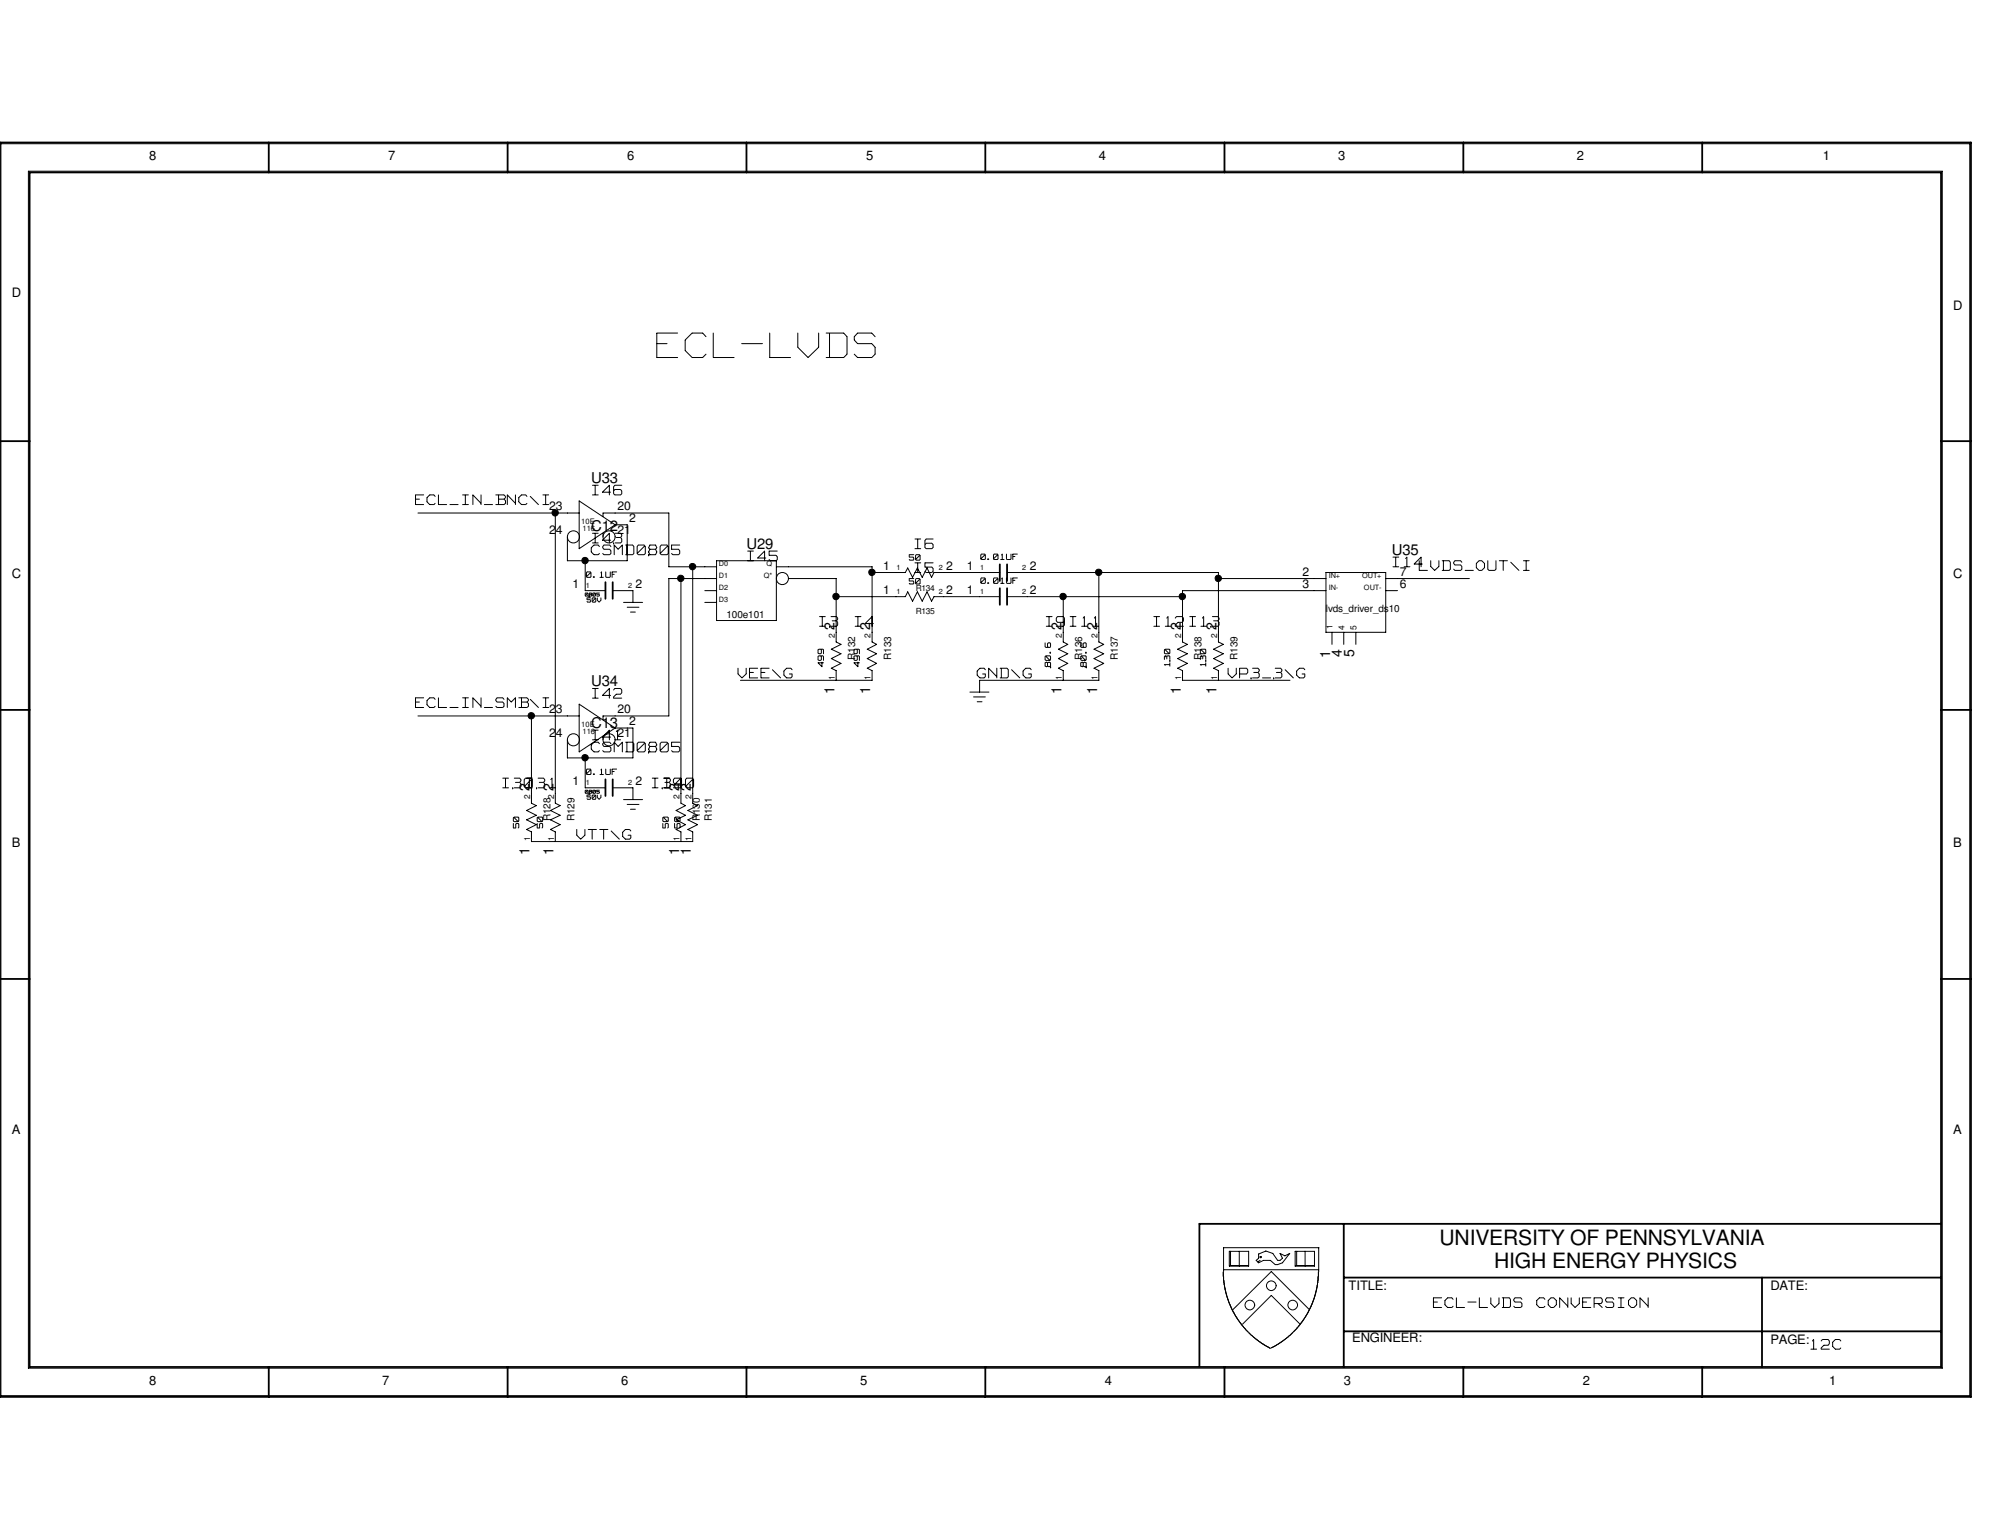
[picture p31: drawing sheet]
<svg xmlns="http://www.w3.org/2000/svg" width="279mm" height="216mm" viewBox="0 0 279 216" stroke-linecap="round" stroke-linejoin="round" font-family="sans-serif">
<defs><g id="words">
<text font-size="6.5" fill="#fff" x="92.1" y="50.8">ECL-LVDS</text>
<g font-size="3">
<text x="201.8" y="174.6">UNIVERSITY OF PENNSYLVANIA</text>
<text x="209.5" y="177.8">HIGH ENERGY PHYSICS</text>
</g>
<g font-size="2.6" fill="#fff">
<text x="58.3" y="71">ECL_IN_BNC\I</text>
<text x="83.1" y="69.6">I46</text>
<text x="83.1" y="76.4">I43</text>
<text x="128.3" y="77.2">I6</text>
<text x="82.9" y="78">CSMD0805</text>
<text x="104.8" y="78.9">I45</text>
<text x="128.3" y="80.5">I5</text>
<text x="195.3" y="79.7">I14LVDS_OUT\I</text>
<text x="114.9" y="88.1">I3</text>
<text x="119.9" y="88.1">I4</text>
<text x="146.7" y="88.1">I9</text>
<text x="150" y="88.1">I11</text>
<text x="161.8" y="88.1">I12</text>
<text x="166.8" y="88.1">I13</text>
<text x="103.5" y="95.3">VEE\G</text>
<text x="137" y="95.3">GND\G</text>
<text x="172.2" y="95.3">VP3_3\G</text>
<text x="58.3" y="99.4">ECL_IN_SMB\I</text>
<text x="83.1" y="98.1">I42</text>
<text x="82.9" y="105.7">CSMD0805</text>
<text x="83.1" y="104">I41</text>
<text x="70.5" y="110.7">I30I31</text>
<text x="91.4" y="110.7">I39</text>
<text x="93.1" y="110.7">I40</text>
<text x="80.9" y="117.9">VTT\G</text>
<text x="201" y="183.6">ECL-LVDS CONVERSION</text>
<text x="253.9" y="189.4">12C</text>
</g>
<g font-size="2.1">
<text x="82.9" y="67.7">U33</text>
<text x="82.9" y="74.4">C12</text>
<text x="104.6" y="76.9">U29</text>
<text x="195.1" y="77.8">U35</text>
<text x="82.9" y="96.2">U34</text>
<text x="82.9" y="102.1">C13</text>
</g>
<g font-size="2">
<text x="117" y="88.3" transform="rotate(-90 117 88.3)">2</text>
<text x="122" y="88.3" transform="rotate(-90 122 88.3)">2</text>
<text x="148.8" y="88.3" transform="rotate(-90 148.8 88.3)">2</text>
<text x="153.8" y="88.3" transform="rotate(-90 153.8 88.3)">2</text>
<text x="165.5" y="88.3" transform="rotate(-90 165.5 88.3)">2</text>
<text x="170.6" y="88.3" transform="rotate(-90 170.6 88.3)">2</text>
<text x="186.5" y="92.3" transform="rotate(-90 186.5 92.3)">1</text>
<text x="188.1" y="92.1" transform="rotate(-90 188.1 92.1)">4</text>
<text x="189.8" y="92.1" transform="rotate(-90 189.8 92.1)">5</text>
<text x="117" y="97.3" transform="rotate(-90 117 97.3)">1</text>
<text x="122" y="97.3" transform="rotate(-90 122 97.3)">1</text>
<text x="148.8" y="97.3" transform="rotate(-90 148.8 97.3)">1</text>
<text x="153.8" y="97.3" transform="rotate(-90 153.8 97.3)">1</text>
<text x="165.5" y="97.3" transform="rotate(-90 165.5 97.3)">1</text>
<text x="170.6" y="97.3" transform="rotate(-90 170.6 97.3)">1</text>
<text x="74.3" y="110.9" transform="rotate(-90 74.3 110.9)">2</text>
<text x="77.6" y="110.9" transform="rotate(-90 77.6 110.9)">2</text>
<text x="95.2" y="110.9" transform="rotate(-90 95.2 110.9)">2</text>
<text x="96.9" y="110.9" transform="rotate(-90 96.9 110.9)">2</text>
<text x="74.3" y="119.9" transform="rotate(-90 74.3 119.9)">1</text>
<text x="77.6" y="119.9" transform="rotate(-90 77.6 119.9)">1</text>
<text x="95.2" y="119.9" transform="rotate(-90 95.2 119.9)">1</text>
<text x="96.9" y="119.9" transform="rotate(-90 96.9 119.9)">1</text>
</g>
<g font-size="1.8">
<text x="20.9" y="22.5">8</text>
<text x="54.4" y="22.5">7</text>
<text x="87.9" y="22.5">6</text>
<text x="121.4" y="22.5">5</text>
<text x="154.1" y="22.5">4</text>
<text x="187.6" y="22.5">3</text>
<text x="221.1" y="22.5">2</text>
<text x="255.6" y="22.5">1</text>
<text x="1.7" y="41.7">D</text>
<text x="273.8" y="43.4">D</text>
<text x="1.7" y="81.1">C</text>
<text x="273.8" y="81.1">C</text>
<text x="1.7" y="118.7">B</text>
<text x="273.8" y="118.7">B</text>
<text x="1.7" y="159">A</text>
<text x="273.8" y="159">A</text>
<text x="189.1" y="180.9">TITLE:</text>
<text x="248.2" y="180.9">DATE:</text>
<text x="189.6" y="188.1">ENGINEER:</text>
<text x="248.2" y="188.4">PAGE:</text>
<text x="20.9" y="194.1">8</text>
<text x="53.6" y="194.1">7</text>
<text x="87.1" y="194.1">6</text>
<text x="120.6" y="194.1">5</text>
<text x="154.9" y="194.1">4</text>
<text x="188.4" y="194.1">3</text>
<text x="221.9" y="194.1">2</text>
<text x="256.4" y="194.1">1</text>
</g>
<g font-size="1.7">
<text x="77" y="71.5">23</text>
<text x="86.6" y="71.5">20</text>
<text x="77" y="74.9">24</text>
<text x="86.6" y="74.9">21</text>
<text x="88.2" y="73.2">2</text>
<text x="80.3" y="82.4">1</text>
<text x="89.1" y="82.4">2</text>
<text x="123.8" y="79.9">1</text>
<text x="123.8" y="83.3">1</text>
<text x="132.6" y="79.9">2</text>
<text x="132.6" y="83.3">2</text>
<text x="135.6" y="79.9">1</text>
<text x="135.6" y="83.3">1</text>
<text x="144.4" y="79.9">2</text>
<text x="144.4" y="83.3">2</text>
<text x="182.6" y="82.4">3</text>
<text x="182.6" y="80.7">2</text>
<text x="196.3" y="82.4">6</text>
<text x="196.3" y="80.7">7</text>
<text x="77" y="100">23</text>
<text x="86.6" y="100">20</text>
<text x="88.2" y="101.7">2</text>
<text x="77" y="103.3">24</text>
<text x="86.6" y="103.3">21</text>
<text x="80.3" y="110.1">1</text>
<text x="89.1" y="110.1">2</text>
</g>
<g font-size="1.7" fill="#fff">
<text x="115.7" y="93.5" transform="rotate(-90 115.7 93.5)">499</text>
<text x="120.7" y="93.5" transform="rotate(-90 120.7 93.5)">499</text>
<text x="147.5" y="93.5" transform="rotate(-90 147.5 93.5)">80.6</text>
<text x="152.5" y="93.5" transform="rotate(-90 152.5 93.5)">80.6</text>
<text x="164.3" y="93.4" transform="rotate(-90 164.3 93.4)">130</text>
<text x="169.3" y="93.4" transform="rotate(-90 169.3 93.4)">130</text>
<text x="73" y="116.1" transform="rotate(-90 73 116.1)">50</text>
<text x="76.3" y="116.1" transform="rotate(-90 76.3 116.1)">50</text>
<text x="93.9" y="116.1" transform="rotate(-90 93.9 116.1)">50</text>
<text x="95.6" y="116.1" transform="rotate(-90 95.6 116.1)">50</text>
</g>
<g font-size="1.5" fill="#fff">
<text x="82.2" y="81.1">0.1UF</text>
<text x="127.5" y="82">50</text>
<text x="127.5" y="78.7">50</text>
<text x="137.5" y="81.9">0.01UF</text>
<text x="137.5" y="78.6">0.01UF</text>
<text x="82.2" y="108.7">0.1UF</text>
</g>
<g font-size="1.4">
<text x="101.9" y="86.7">100e101</text>
<text x="185.9" y="85.9">lvds_driver_ds10</text>
<text x="119.9" y="92.5" transform="rotate(-90 119.9 92.5)">R132</text>
<text x="124.9" y="92.5" transform="rotate(-90 124.9 92.5)">R133</text>
<text x="151.7" y="92.5" transform="rotate(-90 151.7 92.5)">R136</text>
<text x="156.7" y="92.5" transform="rotate(-90 156.7 92.5)">R137</text>
<text x="168.4" y="92.5" transform="rotate(-90 168.4 92.5)">R138</text>
<text x="173.5" y="92.5" transform="rotate(-90 173.5 92.5)">R139</text>
<text x="77.2" y="115.1" transform="rotate(-90 77.2 115.1)">R128</text>
<text x="80.5" y="115.1" transform="rotate(-90 80.5 115.1)">R129</text>
<text x="98.1" y="115.1" transform="rotate(-90 98.1 115.1)">R130</text>
<text x="99.8" y="115.1" transform="rotate(-90 99.8 115.1)">R131</text>
</g>
<g font-size="1.2">
<text x="128.4" y="82.8">R134</text>
<text x="117.1" y="89.4" transform="rotate(-90 117.1 89.4)">2</text>
<text x="122" y="89.4" transform="rotate(-90 122 89.4)">2</text>
<text x="128.4" y="86.1">R135</text>
<text x="148.8" y="89.4" transform="rotate(-90 148.8 89.4)">2</text>
<text x="153.9" y="89.4" transform="rotate(-90 153.9 89.4)">2</text>
<text x="165.6" y="89.4" transform="rotate(-90 165.6 89.4)">2</text>
<text x="170.6" y="89.4" transform="rotate(-90 170.6 89.4)">2</text>
<text x="186.8" y="88.2" transform="rotate(-90 186.8 88.2)">1</text>
<text x="188.5" y="88.3" transform="rotate(-90 188.5 88.3)">4</text>
<text x="190.2" y="88.3" transform="rotate(-90 190.2 88.3)">5</text>
<text x="117.1" y="95.3" transform="rotate(-90 117.1 95.3)">1</text>
<text x="122" y="95.3" transform="rotate(-90 122 95.3)">1</text>
<text x="148.8" y="95.3" transform="rotate(-90 148.8 95.3)">1</text>
<text x="153.9" y="95.3" transform="rotate(-90 153.9 95.3)">1</text>
<text x="165.6" y="95.3" transform="rotate(-90 165.6 95.3)">1</text>
<text x="170.6" y="95.3" transform="rotate(-90 170.6 95.3)">1</text>
<text x="74.3" y="112" transform="rotate(-90 74.3 112)">2</text>
<text x="77.7" y="112" transform="rotate(-90 77.7 112)">2</text>
<text x="95.2" y="112" transform="rotate(-90 95.2 112)">2</text>
<text x="96.9" y="112" transform="rotate(-90 96.9 112)">2</text>
<text x="74.3" y="117.9" transform="rotate(-90 74.3 117.9)">1</text>
<text x="77.7" y="117.9" transform="rotate(-90 77.7 117.9)">1</text>
<text x="95.2" y="117.9" transform="rotate(-90 95.2 117.9)">1</text>
<text x="96.9" y="117.9" transform="rotate(-90 96.9 117.9)">1</text>
</g>
<g font-size="1.2" fill="#fff">
<text x="82.3" y="84.5">50V</text>
<text x="82.3" y="112.2">50V</text>
</g>
<g font-size="1.1">
<text x="81.5" y="73.4">10E</text>
<text x="81.7" y="74.4">116</text>
<text x="81.5" y="101.9">10E</text>
<text x="81.7" y="102.9">116</text>
</g>
<g font-size="1">
<text x="82.1" y="82.5">1</text>
<text x="88.1" y="82.5">2</text>
<text x="100.8" y="81.1">D1</text>
<text x="100.8" y="79.4">D0</text>
<text x="100.8" y="82.8">D2</text>
<text x="107.1" y="81.1">Q*</text>
<text x="107.4" y="79.4">Q</text>
<text x="125.7" y="80">1</text>
<text x="125.7" y="83.3">1</text>
<text x="131.6" y="80">2</text>
<text x="131.6" y="83.3">2</text>
<text x="137.4" y="83.3">1</text>
<text x="137.4" y="79.9">1</text>
<text x="143.3" y="83.3">2</text>
<text x="143.3" y="80">2</text>
<text x="186.3" y="82.8">IN-</text>
<text x="186.3" y="81.1">IN+</text>
<text x="191" y="81.1">OUT+</text>
<text x="191.2" y="82.8">OUT-</text>
<text x="100.8" y="84.4">D3</text>
<text x="82.1" y="110.1">1</text>
<text x="88.1" y="110.1">2</text>
</g>
<g font-size=".8" fill="#fff">
<text x="82" y="83.7">0805</text>
<text x="82" y="111.3">0805</text>
</g>
</g></defs>
<g fill="none" stroke="#000" stroke-width=".25">
<path d="M0 20h276.3v175.8h-276.3zM37.7 20v4.2M71.2 20v4.2M104.6 20v4.2M138.1 20v4.2M171.7 20v4.2M205.1 20v4.2M238.6 20v4.2M4.1 24.2h268v167.4h-268zM0 61.8h4.1M140.2 79.1v2.3M141.2 79.1v2.3"/>
<path d="M272.1 61.8h4.2M0 99.5h4.1M84.9 81.6v2.3M85.9 81.6v2.3M140.2 82.5v2.3M141.2 82.5v2.3M272.1 99.5h4.2M84.9 109.3v2.3M85.9 109.3v2.3M0 137.2h4.1M272.1 137.2h4.2M188.4 179.1h83.7"/>
<path d="M188.4 171.6v20M247 179.1v12.5M272.1 171.6h-104v19.9M37.7 191.6v4.2M71.2 191.6v4.2M104.6 191.6v4.2M138.1 191.6v4.2M171.7 191.6v4.2M188.4 186.6h83.7M205.1 191.6v4.2M238.6 191.6v4.2"/>
</g>
<g fill="none" stroke="#000" stroke-width=".14">
<path d="M.1 20.2h276v175.5h-276zM4 24h268.3v167.8h-268.3zM92.1 46.7h2.9M92.1 46.7v3.4M92.1 48.2h1.4M92.1 50.1h2.9M96.1 47.7v1.4M96.1 49.1l.9 1M97 46.7l-.9 1M97.1 46.7h1.4M97.1 50.1h1.4M98.5 46.7l.5 .5"/>
<path d="M99 49.7l-.5 .4M100 46.7v3.4M100 50.1h2.9M104 48.2h2.9M107.9 46.7v3.4M107.9 50.1h2.9M111.8 48.7l1.4 1.4M111.8 46.7v1.9M114.8 46.7v1.9M114.8 48.7l-1.5 1.4M115.8 46.7h2.4M115.8 50.1h2.4"/>
<path d="M116.3 46.7v3.4M118.3 46.7l.4 .5M118.7 49.7l-.4 .4M118.7 47.2v2.4M119.8 47.2v.4M119.8 47.7l.4 .5M119.8 49.7l.4 .4M120.2 46.7l-.4 .5M120.3 46.7h1.9M120.3 48.2h1.9M120.3 50.1h1.9M122.2 46.7l.5 .5"/>
<path d="M122.2 48.2l.5 .5M122.7 48.7v.9M122.7 49.7l-.5 .4M58.3 69.4h1.1M58.3 69.4v1.3M58.3 70.7h1.1M58.3 70h.5M58.6 71.9h22.6M59.9 70.4l.3 .3M59.9 69.8v.5M60.2 69.4l-.3 .4M60.3 69.4h.5"/>
<path d="M60.3 70.7h.5M60.8 69.4l.2 .2M61 70.6l-.2 .1M61.5 69.4v1.3M61.5 70.7h1.1M63.1 70.7h1.1M64.9 69.4h.8M64.9 70.7h.8M65.2 69.4v1.3M66.3 69.4l1.1 1.1M66.3 69.4v1.3M67.4 69.4v1.3"/>
<path d="M67.9 70.7h1.1M69.5 69.4h1.1M69.5 70.7h1.1M69.9 69.4v1.3M69.9 70h.7M70.7 69.4l.2 .2M70.7 70l.2 .2M70.9 69.8l-.2 .1M70.9 69.6v.1M70.9 70.2v.3M70.9 70.6l-.2 .1M71.1 69.4l1.1 1.1"/>
<path d="M71.1 69.4v1.3M72.3 69.4v1.3M72.7 69.8v.5M72.7 70.4l.4 .3M73.1 69.4l-.4 .4M73.2 69.4h.5M73.2 70.7h.5M73.7 69.4l.2 .2M73.9 70.6l-.2 .1M74.3 69.6l1.2 1.1M76.1 69.4h.8M76.1 70.7h.8"/>
<path d="M76.5 69.4v1.3M77.9 71.9v40.7l.6 .3-1.3 .7 1.3 .7-1.3 .6 1.3 .7-1.3 .7 .7 .3v1.4M81.2 70.2l5 3.4-5 3.3zM82 78.6v4.2h2.9M82.9 76.8v.5M82.9 77.4l.4 .4M83.1 76.1h.8M83.1 74.8h.8M83.1 69.4h.8M83.1 68h.8M83.3 76.4l-.4 .4M83.3 77.8h.5"/>
<path d="M83.3 76.4h.5M83.4 68.1v1.2M83.4 74.8v1.3M83.9 76.4l.1 .2M84 77.6l-.1 .2M84.5 76.6v.2M84.5 76.8l.2 .2M84.5 77.6l.2 .2M84.5 75.7h1.1M84.5 69h1.1M84.5 72.4v-.5h9.3v7.6h6.7M84.5 74.8v.5"/>
<path d="M84.7 76.4l-.2 .2M84.7 77.8h.7M84.7 77h.7M84.7 76.4h.7M85.4 68.1v1.3M85.4 74.8v1.3M85.4 74.8l-.9 .9M85.4 68l-.9 1M85.5 76.4l.1 .2M85.5 77l.1 .2M85.6 77.3v.3M85.6 77.6l-.1 .2"/>
<path d="M86 76.1h.1M86 68.3v.9M86 69.2l.2 .2M86.1 76.5v1.3M86.1 76.4l.5 .6M86.2 68.6l-.1 .2M86.2 68l-.2 .2M86.2 73.6h1.7v5h-8.4v-3.3M86.2 76.1h.8M86.2 74.8h.8M86.2 68.6h.8M86.2 69.4h.8"/>
<path d="M86.2 68h1M86.4 75.4h.6M87 74.8l.2 .2M87 68.6l.2 .2M87 75.4l.2 .2M87.2 68.9v.3M87.2 75v.1M87.2 75.6v.3M87.2 75.9l-.2 .2M87.2 75.1l-.2 .3M87.2 69.2l-.2 .2M87.2 76.5v1.3"/>
<path d="M87.2 76.4l-.5 .6M87.7 77.8h.9M87.7 76.4h.9M87.9 76.5v1.2M88.7 76.4l.2 .2M88.9 77.6l-.2 .2M88.9 76.7v.9M89.3 77.6l.2 .2M89.3 76.7v.9M89.5 76.4l-.2 .2M89.5 77.8h.8M89.5 76.4h.8"/>
<path d="M90.3 76.7l-.9 .9M90.3 76.6h.1M90.3 76.4l.2 .2M90.5 77.6l-.2 .2M90.5 76.7v.9M90.9 77.8h.1M91.1 76.4l-.2 .4 .2 .2-.2 .4 .2 .4M91.1 77.8h.8M91.1 77h.8M91.1 76.4h.8M91.9 76.4l.2 .4-.2 .2 .2 .4-.2 .4M92.5 77.6l.2 .2"/>
<path d="M92.5 76.7v.9M92.7 76.4l-.2 .2M92.8 77.8h.7M92.8 76.4h.7M93.5 76.7l-.9 .9M93.5 76.6h.1M93.5 76.4l.2 .2M93.7 77.6l-.2 .2M93.7 76.7v.9M94.1 77.6l.2 .2M94.1 76.4v.6M94.2 77h.9"/>
<path d="M94.2 76.4h1.1M94.4 77.8h.7M95.1 77l.2 .2M95.3 77.3v.3M95.3 77.6l-.2 .2M97.1 79.5v33.1l.7 .3-1.4 .7 1.4 .7-1.4 .6 1.4 .7-1.4 .7 .7 .3v1.4h-22.6v-1.4l-.7-.3 1.4-.7-1.4-.7 1.4-.6-1.4-.7 1.4-.7-.7-.3v-12.2M100.5 78.6h8.3v8.4h-8.3zM104.8 77.3h.8M105.2 77.3v1.3M106.3 78.2h1.1M107.2 77.3v1.3M107.2 77.3l-1 .9"/>
<path d="M107.8 78.4l.2 .2M107.8 77.3v.6M107.9 77.9h.9M107.9 77.3h1.1M108.8 77.9l.2 .2M108.8 79.5h13.5v10.5l.6 .3-1.3 .7 1.3 .7-1.3 .6 1.3 .7-1.3 .7 .7 .3v1.4h-18.5M109 78.4l-.2 .2M109 78.1v.3M127.5 78.4l.1 .1M127.5 77.8v.3M127.5 77.8h.6M127.5 78.1h.5"/>
<path d="M127.6 78.5h.4M128 78.1l.1 .1M128.1 78.4l-.1 .1M128.1 78.3v.1M128.3 78.9h.8M128.3 76.9h.8M128.3 75.6h.8M128.4 78.4v.1M128.4 77.9v.5M128.4 77.8v.1M128.5 78.5h.4M128.5 77.8h.4"/>
<path d="M128.7 75.6v1.3M128.7 79v1.2M128.9 77.9l-.5 .5M128.9 77.9h.1M128.9 77.8l.1 .1M129 78.4l-.1 .1M129 77.9v.5M129.7 76.8l.1 .1M129.7 75.8v.9M129.7 78.9v.6M129.7 79.5h.9M129.7 78.9h1.1"/>
<path d="M129.8 76.2l-.1 .1M129.8 75.6l-.1 .2M129.9 76.2h.7M129.9 76.9h.7M129.9 75.6h.9M130.6 79.5l.2 .2M130.6 76.2l.2 .2M130.8 76.4v.3M130.8 79.8v.3M130.8 76.8l-.2 .1M137.5 78.4h.1M137.5 77.9v.4"/>
<path d="M137.6 77.7l-.1 .1M137.6 78.4h.4M137.6 77.7h.4M138 77.9l-.5 .4M138 77.8h.1M138 77.7l.1 .1M138.1 78.4h-.1M138.1 77.9v.4M138.5 78.4h.1M138.6 78.4h.1M139.3 78.4h.1M139.3 77.9v.4"/>
<path d="M139.4 77.7l-.1 .1M139.4 78.4h.4M139.4 77.7h.4M139.8 77.9l-.5 .4M139.8 77.8h.1M139.8 77.7l.1 .1M139.9 78.4h-.1M139.9 77.9v.4M140.3 78.4h.5M140.5 77.7l-.1 .1M140.5 77.7v.7M141.1 78.4h.1"/>
<path d="M141.1 77.7v.6M141.2 78.4h.4M141.7 78.4h-.1M141.7 77.7v.6M142 77.7h.6M142 77.7v.7M142 78h.3M195.3 79.5h.8M195.3 78.1h.8M195.7 78.1v1.3M196.8 79.5h.9M197.2 78.1l-.1 .2"/>
<path d="M197.2 78.1v1.3M198.3 79.1h1.1M199 78.6v1.4M199 80h1.1M199.2 78.1v1.4M199.2 78.1l-1 1M200.6 79.4l.5 .5M200.6 78.6v.8M201.7 78.6v.8M201.7 79.4l-.6 .6M202.2 78.6h.9M202.2 80h.9"/>
<path d="M202.4 78.7v1.2M203.2 78.6l.1 .2M203.3 79.8l-.1 .2M203.3 78.9v.9M203.8 78.8v.2M203.8 79l.2 .2M203.8 79.8l.2 .2M204 78.6l-.2 .2M204 78.6h.7M204 80h.7M204 79.2h.7M204.8 78.6l.1 .2"/>
<path d="M204.8 79.2l.1 .2M204.9 79.5v.3M204.9 79.8l-.1 .2M205.4 80h1.1M207 79.6l.3 .4M207 79v.5M207.3 78.6l-.3 .4M207.4 78.6h.3M207.4 80h.3M207.7 78.6l.4 .4M208.1 79v.5M208.1 79.6l-.4 .4"/>
<path d="M208.6 79.8l.1 .2M208.6 78.6v1.2M208.8 80h.7M209.7 79.8l-.2 .2M209.7 78.6v1.2M210.2 78.6h1.1M210.7 78.7v1.3M211.8 78.8l1.1 1.2M213.6 78.6h.8M213.6 80h.8M214 78.7v1.2M58.3 97.9v1.3"/>
<path d="M58.3 97.8h1.1M58.3 99.2h1.1M58.3 98.4h.5M59.9 98.3v.5M59.9 98.8l.3 .4M60.2 97.8l-.3 .4M60.3 97.8h.5M60.3 99.2h.5M60.8 97.8l.2 .2M61 99l-.2 .2M61.5 97.8v1.4M61.5 99.2h1.1"/>
<path d="M63.1 99.2h1.1M64.9 97.8h.8M64.9 99.2h.8M65.2 97.9v1.2M66.3 97.9v1.3M66.3 97.8l1.1 1.2M67.4 97.8v1.4M67.9 99.2h1.1M69.5 98v.2M69.5 98.2l.2 .2M69.5 99l.2 .2M69.7 97.8l-.1 .2"/>
<path d="M69.7 97.8h.7M69.7 99.2h.7M69.7 98.4h.7M70.5 97.8l.2 .2M70.5 98.4l.2 .2M70.7 98.7v.3M70.7 99l-.2 .2M71.1 97.9v1.3M71.1 97.8l.5 .6M72.3 97.9v1.3M72.3 97.8l-.6 .6M72.7 97.8h1.1"/>
<path d="M72.7 99.2h1.1M73.1 97.9v1.2M73.2 98.4h.6M73.9 97.8l.2 .2M73.9 98.4l.2 .2M74.1 98.2l-.2 .2M74.1 98.1v.1M74.1 98.7v.3M74.1 99l-.2 .2M74.3 98l1.2 1.2M76.1 97.8h.8M76.1 99.2h.8"/>
<path d="M76.5 97.9v1.2M81.2 98.7l5 3.4-5 3.3zM82 83.5l.1 .1M82 83.2v.3M82.1 83.1l-.1 .1M82.1 83.6h.2M82.1 83.1h.2M82.2 80.9h.1M82.2 80.3v.5M82.3 83.2l-.2 .3M82.3 83.8v.3M82.3 84.3l.1 .1"/>
<path d="M82.3 80.2l-.1 .1M82.3 83.2h.1M82.3 83.1l.1 .1M82.3 83.8h.5M82.3 84.1h.4M82.3 80.9h.4M82.3 80.2h.4M82.4 83.5l-.1 .1M82.4 83.2v.3M82.4 84.4h.3M82.6 83.6h.1M82.6 83.1v.5"/>
<path d="M82.7 83.6h.1M82.7 83.3h.1M82.7 83.1h.1M82.7 84.1l.1 .1M82.7 80.3l-.4 .5M82.8 80.3h.1M82.8 80.2v.1M82.8 84.2v.1M82.8 84.3l-.1 .1M82.8 80.9h.1M82.8 80.3v.5M82.9 83.1l.1 .2-.1 .3"/>
<path d="M83 83.9v.4M83 84.3l.1 .1M83.1 96.5h.8M83.1 97.9h.8M83.1 83.5v.1M83.1 83.2v.3M83.1 83.8l-.1 .1M83.1 83.1v.1M83.1 84.4h.3M83.1 83.8h.3M83.2 83.6h.2M83.2 83.1h.2"/>
<path d="M83.2 80.9h.1M83.3 80.9h.1M83.4 83.2l-.3 .3M83.4 83.2h.1M83.4 83.1l.1 .1M83.4 83.9l-.3 .4M83.4 83.9h.1M83.4 83.8l.1 .1M83.4 96.6v1.2M83.5 83.5l-.1 .1M83.5 83.2v.3M83.5 83.9v.4"/>
<path d="M83.5 84.3l-.1 .1M83.7 83.5v.1M83.7 83.1v.2M83.7 83.3h.2M83.7 83.1h.3M83.7 83.6h.2M83.7 84.2l.2 .2M83.7 83.8v.3M83.9 83.3l.1 .1M84 83.5l-.1 .1M84 83.4v.1M84.1 80.9h.5"/>
<path d="M84.2 83.8v.3M84.2 84.2l-.2 .2M84.3 80.2l-.1 .1M84.3 80.2v.7M84.5 97.5h1.1M84.9 80.9h.1M84.9 80.2v.6M85 80.9h.4M85.4 96.6v1.3M85.4 96.5l-.9 1M85.6 80.9h-.1M85.6 80.2v.6"/>
<path d="M85.8 80.2v.7M85.8 80.2h.6M85.9 80.5h.2M85.9 82.8h2.8v1.7M86 97.7v.2M86.1 97.9h1.1M86.2 96.5l-.2 .2M86.2 96.5h.8M86.4 97.3l-.4 .4M86.4 97.3h.6M87 96.5l.2 .2M87.2 96.8v.3"/>
<path d="M87.2 97.1l-.2 .2M87.4 84.5h2.7M87.9 85.1h1.7M88.4 85.8h.7M95.5 81.1v31.5l.6 .3-1.3 .7 1.3 .7-1.3 .6 1.3 .7-1.3 .7 .7 .3v1.4M98.8 82.8h1.7M98.8 84.5h1.7M100.5 81.1h-6.7v19.3h-9.3v.5M103.5 94.5l.5 .5M103.5 93.7v.7M104.6 93.7v.7M104.6 94.5l-.6 .5"/>
<path d="M105.1 93.7h1.1M105.1 93.7v1.3M105.1 95h1.1M105.1 94.3h.5M106.7 93.7h1.1M106.7 93.7v1.3M106.7 95h1.1M106.7 94.3h.5M108.3 93.9l1.1 1.1M109.9 94.1v.5M109.9 94.7l.4 .3M110.3 93.7l-.4 .4"/>
<path d="M110.3 93.7h.5M110.3 95h.5M110.5 81.1h6.7v8.9l.7 .3-1.4 .7 1.4 .7-1.4 .6 1.4 .7-1.4 .7 .7 .3v1.4M110.7 94.5h.3M110.9 93.7l.1 .2M111 94.9l-.1 .1M111 94.5v.3M114.7 91.6l.1 .1M114.7 92.5l.1 .1M114.7 91.1v.4M114.7 92.1v.4M114.7 92.9l.5 .6"/>
<path d="M114.7 92.9h.7M114.8 91l-.1 .1M114.8 91.9l-.1 .1M114.9 91.9h.4M114.9 91.7h.1M114.9 92.6h.1M114.9 91h.4M114.9 86.4h.8M114.9 87.8h.8M115.1 91.1h.1M115.1 92h.1M115.1 91.6l-.1 .1"/>
<path d="M115.1 92.5l-.1 .1M115.1 91.1v.4M115.1 92.1v.4M115.2 92.8v.6M115.3 86.5v1.3M115.4 91v.1M115.4 91.9v.1M115.4 91.1v.6M115.4 92.1v.5M116.3 87.8h.1M116.5 86.4h.7M116.5 87.8h.7"/>
<path d="M116.7 87h.5M117.2 83.7h9.7l.4-.7 .6 1.3 .7-1.3 .7 1.3 .7-1.3 .6 1.3 .3-.6h9.3M117.3 86.4l.1 .3M117.3 87.1l.1 .1M117.4 86.7v.1M117.4 87.3v.3M117.4 87.6l-.1 .2M117.4 86.8l-.1 .2M119.7 91.6l.1 .1M119.7 92.5l.1 .1M119.7 91.1v.4M119.7 92.1v.4"/>
<path d="M119.7 92.9l.6 .6M119.8 92.9h.7M119.8 91l-.1 .1M119.8 91.9l-.1 .1M119.9 91.9h.5M119.9 91.7h.1M119.9 92.6h.1M119.9 91h.5M119.9 86.4h.8M119.9 87.8h.8M120.1 91.1h.1M120.1 92h.1"/>
<path d="M120.2 91.6l-.1 .1M120.2 92.5l-.1 .1M120.2 91.1v.4M120.2 92.1v.4M120.3 86.5v1.3M120.3 92.8v.6M120.4 91l.1 .1M120.4 91.9l.1 .1M120.5 91.1v.6M120.5 92.1v.5M121.3 87.4h1.1M122.3 80.3h4.6l.4-.7 .6 1.3 .7-1.3 .7 1.3 .7-1.3 .6 1.3 .3-.6h9.3"/>
<path d="M122.3 86.4l-1 1M127.5 81.1v.3M127.5 81.8l.1 .1M127.5 81.1h.6M127.5 81.4h.5M127.6 81.9h.4M128 81.4l.1 .2M128.1 81.6v.1M128.1 81.8l-.1 .1M128.3 80.3h.8M128.4 81.8v.1M128.4 81.3v.4"/>
<path d="M128.4 81.1v.1M128.5 81.1h.4M128.5 81.9h.4M128.9 81.3l-.5 .4M128.9 81.2h.1M128.9 81.1l.1 .1M129 81.8l-.1 .1M129 81.3v.4M129.7 80.1l.1 .2M129.9 80.3h.7M130.8 80.1l-.2 .2M136 97h2.6"/>
<path d="M136.5 97.7h1.6M137 98.4h.7M137 94.1v.5M137 94.7l.4 .3M137.4 93.7l-.4 .4M137.4 93.7h.5M137.4 95h.5M137.5 81.7l.1 .1M137.5 81.2v.5M137.6 81l-.1 .2M137.6 81.8h.4M137.6 81h.4"/>
<path d="M137.8 94.5h.3M138 93.7l.1 .2M138 81.2l-.5 .5M138 81.2h.1M138 81l.1 .2M138.1 94.9l-.1 .1M138.1 81.2v.5M138.1 94.5v.3M138.1 81.7l-.1 .1M138.5 81.7v.1M138.5 81.7h.1M138.5 81.8h.1"/>
<path d="M138.6 81.7v.1M138.6 93.7v1.3M138.6 93.7l1.1 1.1M139.3 81.7l.1 .1M139.3 81.2v.5M139.4 81l-.1 .2M139.4 81.8h.4M139.4 81h.4M139.7 93.7v1.3M139.8 81.2l-.5 .5M139.8 81.2h.1M139.8 81l.1 .2"/>
<path d="M139.9 81.7l-.1 .1M139.9 81.2v.5M140.2 93.7h.9M140.2 95h.9M140.3 81.8h.5M140.4 93.7v1.3M140.5 81l-.1 .2M140.5 81.1v.6M141.1 81.7l.1 .1M141.1 81v.7M141.2 93.7l.2 .2M141.2 80.3h29.6v9.7l.7 .3-1.4 .7 1.4 .7-1.4 .6 1.4 .7-1.4 .7 .7 .3v1.4"/>
<path d="M141.2 83.7h24.6M141.2 81.8h.4M141.4 94.9l-.2 .1M141.4 93.9v.9M141.7 81.7l-.1 .1M141.7 81v.7M141.8 93.9l1.2 1.1M142 81.1v.7M142 81h.6M142 81.4h.3M143.4 94.1v.5M143.4 94.7l.4 .3"/>
<path d="M143.8 93.7l-.4 .4M143.8 93.7h.6M143.8 95h.6M144.2 94.5h.3M144.4 93.7l.2 .2M144.6 94.9l-.2 .1M144.6 94.5v.3M146.5 90.7l.1 .1M146.5 92.5l.1 .1M146.5 92.9l.2-.1 .6 .1M146.5 93.4l.2 .1 .6-.1M146.5 90.1v.5"/>
<path d="M146.5 92.1v.4M146.5 93v.3M146.6 92h.1M146.6 91.9l-.1 .1M146.7 91.9h.5M146.7 92.6h.5M146.7 86.4h.8M146.7 87.8h.8M146.7 90.8h.5M146.7 92.1l.5 .4M146.9 90.7h.1M146.9 90.3v.3"/>
<path d="M146.9 93v.3M147 90.1l-.1 .1M147 90.1h.2M147.1 86.5v1.3M147.2 90.1l.1 .1M147.2 91.4h.1M147.2 91.5v.1M147.2 91.9l.1 .1M147.2 91.6h.1M147.3 93.5h.1M147.3 90.7l-.1 .1M147.3 90.3v.3"/>
<path d="M147.3 91.5h.1M147.3 92.1v.4M147.3 93v.3M147.3 92.5l-.1 .1M148.1 87l.2 .2M148.1 86.7v.3M148.1 87.8h.9M148.3 86.4l-.2 .3M148.3 86.4h.7M148.3 87.2h.7M149.1 86.4l.1 .3M149.1 83.7v6.3l.6 .3-1.3 .7 1.3 .7-1.3 .6 1.3 .7-1.3 .7 .7 .3v1.4"/>
<path d="M149.2 87.1l-.1 .1M149.2 87.6l-.1 .2M149.2 86.7v.9M150 86.4h.8M150 87.8h.8M150.4 86.5v1.3M151.5 90.7l.1 .1M151.5 92.5l.1 .1M151.5 92.9l.2-.1 .6 .1M151.5 93.4l.2 .1 .6-.1M151.5 90.1v.5M151.5 92.1v.4"/>
<path d="M151.5 93v.3M151.6 92h.1M151.6 91.9l-.1 .1M151.6 87.8h.8M151.7 91.9h.4M151.7 92.6h.4M151.7 90.8h.4M151.7 92.1l.4 .4M151.8 90.7h.1M151.8 90.3v.3M151.8 93v.3M152 90.1l-.2 .1"/>
<path d="M152 86.4l-.2 .3M152 90.1h.1M152 86.5v1.3M152.2 91.4h.1M152.2 90.1l.1 .1M152.2 91.5v.1M152.2 91.9l.1 .1M152.2 91.6h.1M152.3 93.5h.1M152.3 90.7l-.1 .1M152.3 90.3v.3M152.3 91.5h.1"/>
<path d="M152.3 92.1v.4M152.3 93v.3M152.3 92.5l-.1 .1M153.2 87.8h.8M153.6 86.4l-.2 .3M153.6 86.5v1.3M154.1 80.3v9.7l.6 .3-1.3 .7 1.3 .7-1.3 .6 1.3 .7-1.3 .7 .7 .3v1.4h-16.8v1.6M161.8 86.4h.8M161.8 87.8h.8M162.1 86.5v1.3M163.2 91.6l.2 .1M163.2 93.2l.2 .1"/>
<path d="M163.2 91.1v.4M163.2 92.1v.4M163.3 93.2h.7M163.4 91.1h.1M163.4 91l-.2 .1M163.4 91.9l-.2 .1M163.4 87.8h.8M163.4 91.9h.1M163.4 91.7h.5M163.4 91h.5M163.4 91.1l.5 .5M163.4 91.9l.2 .1"/>
<path d="M163.6 92.1v.3M163.7 91.9l-.1 .1M163.7 91.9h.2M163.7 86.4l-.1 .3M163.7 86.5v1.3M163.9 91l.1 .1M163.9 91.9l.1 .1M164 92.6h.1M164 91.6l-.1 .1M164 91.1v.4M164 92.1v.4M164 92.9v.5"/>
<path d="M164.8 87.7v.1M164.8 87.8h1.1M164.9 86.4l-.1 .3M165 86.4h.7M165.1 87.2l-.3 .4M165.2 87.2h.5M165.7 86.4l.2 .3M165.9 86.7v.3M165.9 87l-.2 .2M166.8 86.4h.8M166.8 87.8h.8M167.2 86.5v1.3"/>
<path d="M168.3 91.6l.1 .1M168.3 93.2l.1 .1M168.3 91.1v.4M168.3 92.1v.4M168.3 93.2h.7M168.4 87.8h.8M168.4 91.1h.1M168.4 91l-.1 .1M168.4 91.9l-.1 .1M168.4 91.9h.1M168.4 91.7h.5M168.4 91.1l.5 .5"/>
<path d="M168.4 91h.5M168.5 91.9l.1 .1M168.6 92.1v.3M168.7 91.9v.1M168.7 86.4l-.1 .3M168.7 86.5v1.3M168.8 91.9h.1M169 91v.1M169 91.9v.1M169 92.6h.1M169 91.6v.1M169 91.1v.4"/>
<path d="M169 92.1v.4M169 92.9v.5M169.8 87.8h.1M170 86.4h.7M170 87.8h.7M170.1 87h.6M170.7 86.4l.2 .3M170.8 87.1l.1 .1M170.8 81.1h15.1M170.9 86.7v.1M170.9 87.3v.3M170.9 87.6l-.2 .2"/>
<path d="M170.9 86.8l-.2 .2M172.2 93.7v.7M172.2 94.5l.5 .5M173.3 93.7v.7M173.3 94.5l-.6 .5M173.8 93.7h.9M173.8 93.7v1.3M173.8 94.5h.9M174.8 93.7l.1 .2M174.9 94.3l-.1 .2M174.9 93.9v.3M175.4 95h.1"/>
<path d="M175.6 93.7h.7M175.6 95h.7M175.8 94.3h.5M176.4 93.7l.1 .2M176.4 94.3l.1 .2M176.5 93.9v.1M176.5 94.5v.3M176.5 94.9l-.1 .1M176.5 94.1l-.1 .2M177 95h1.1M178.6 95h.1M178.8 93.7h.7"/>
<path d="M178.8 95h.7M178.9 94.3h.6M179.5 93.7l.2 .2M179.6 94.3l.1 .2M179.7 93.9v.1M179.7 94.5v.3M179.7 94.9l-.2 .1M179.7 94.1l-.2 .2M180.2 93.9l1.1 1.1M181.8 94.1v.5M181.8 94.7l.4 .3M182.2 93.7l-.4 .4"/>
<path d="M182.2 93.7h.5M182.2 95h.5M182.5 94.5h.4M182.8 93.7l.1 .2M182.9 94.9l-.1 .1M182.9 94.5v.3M185.9 80.3h8.4v8.3h-8.4zM185.9 82.8h-20.1v7.2l.7 .3-1.4 .7 1.4 .7-1.4 .6 1.4 .7-1.4 .7 .7 .3v1.4h15M186.7 88.6v1.7M188.4 88.6v1.7M190.1 88.6v1.7M194.3 82.8h1.6"/>
<path d="M194.3 81.1h11.7M58.6 100.4h22.6M70.5 110.4h.8M70.5 109.1h.8M70.9 109.1v1.3M71.9 110.4h.1M72 116.1h.3M72 115.1l.1 .1M72 114.7v.4M72 115.4v.6M72.1 114.6h.1M72.1 114.6h-.1"/>
<path d="M72.1 110.4h.7M72.1 109.1h.7M72.1 114.6h.5M72.1 115.2h.5M72.1 114.7l.5 .4M72.3 109.7h.5M72.3 115.6v.4M72.4 115.4l-.1 .1M72.5 115.4h.1M72.6 114.6h.1M72.6 115.4l.1 .1M72.7 115.1l-.1 .1"/>
<path d="M72.7 116l-.1 .1M72.7 114.7v.4M72.7 115.6v.4M72.9 109.1l.1 .2M72.9 109.7l.1 .2M73 109.3v.1M73 109.9v.3M73 110.3l-.1 .1M73 109.5l-.1 .2M73.5 110.3l.2 .1M73.5 109.3v.9M73.7 109.1l-.2 .2"/>
<path d="M73.7 110.4h.9M73.7 109.1h.9M74.2 109.1v1.3M74.4 109.3l-.9 .9M74.5 109.3h.1M74.5 109.1l.1 .2M74.6 110.3l-.1 .1M74.6 109.3v.9M75.2 110.4h.1M75.3 116.1h.3M75.3 115.1l.1 .1M75.3 114.7v.4"/>
<path d="M75.3 115.4v.6M75.4 114.6h.1M75.4 114.6h-.1M75.4 110.4h.8M75.4 109.1h.8M75.5 114.6h.4M75.5 115.2h.4M75.5 114.7l.4 .4M75.6 109.7h.6M75.6 115.6v.4M75.8 115.4l-.2 .1M75.8 115.4h.1"/>
<path d="M76 114.6h.1M76 115.4l.1 .1M76.1 115.1l-.1 .1M76.1 116l-.1 .1M76.1 114.7v.4M76.1 115.6v.4M76.2 109.1l.2 .2M76.2 109.7l.2 .2M76.4 109.3v.1M76.4 109.9v.3M76.4 110.3l-.2 .1M76.4 109.5l-.2 .2"/>
<path d="M77 110.4h.8M77.4 109.1l-.2 .2M77.4 109.1v1.3M80.9 117.1l.5 .5M80.9 116.3v.8M82 116.3v.8M82 117.1l-.6 .5M82 106.3v4.1h2.9M82 110.9v.2M82 111.2h.1M82.1 110.8h-.1M82.1 111.2h.2"/>
<path d="M82.1 110.8h.2M82.2 108.5l.1 .1M82.2 108v.5M82.3 112l.1 .1M82.3 111.5v.2M82.3 110.9l-.2 .2M82.3 107.8l-.1 .1M82.3 111.5h.5M82.3 111.7h.4M82.3 110.8h.1M82.3 108.6h.4M82.3 107.8h.4"/>
<path d="M82.4 110.9v.2M82.4 112.1h.3M82.4 111.2h-.1M82.5 116.3h1.1M82.6 111.2h.1M82.6 110.8v.4M82.7 111.2h.1M82.7 111h.1M82.7 110.8h.1M82.7 111.7l.1 .1M82.7 108l-.4 .5M82.8 107.9h.1"/>
<path d="M82.8 107.8v.1M82.8 112l-.1 .1M82.8 111.8v.1M82.8 108.5v.1M82.8 108v.5M82.9 110.8l.1 .1-.1 .3M82.9 104.5v.5M82.9 105l.4 .4M83 112l.1 .1M83 111.6v.3M83 116.3v1.3M83.1 103.7h.8"/>
<path d="M83.1 102.4h.8M83.1 110.9v.2M83.1 111.2h.1M83.1 111.5h-.1M83.1 112.1h.3M83.1 111.5h.3M83.1 110.8h.1M83.2 111.2h.2M83.2 110.8h.2M83.2 108.5h.1M83.2 108.5v.1M83.2 108.6h.1"/>
<path d="M83.3 104.1l-.4 .3M83.3 108.5v.1M83.3 105.4h.5M83.3 104.1h.5M83.4 110.9l-.3 .2M83.4 110.8h.1M83.4 111.6l-.3 .3M83.4 111.5h.1M83.4 102.4v1.3M83.5 110.9v.2M83.5 111.2h-.1M83.5 112l-.1 .1"/>
<path d="M83.5 111.6v.3M83.7 110.8v.2M83.7 111.2h.1M83.7 111h.2M83.7 110.8h.3M83.7 111.8l.2 .2M83.7 111.5v.3M83.7 111.2h.2M83.9 104.1l.1 .2M83.9 111h.1M84 111.1h.1M84 111.2h-.1"/>
<path d="M84 105.2l-.1 .2M84.1 116.3h1.1M84.1 108.6h.5M84.2 111.5v.3M84.2 111.8l-.2 .3M84.3 107.8l-.1 .1M84.3 107.9v.6M84.5 104.3v.1M84.5 104.4l.2 .2M84.5 105.2l.2 .2M84.5 103.3h1.1M84.5 103.2v.5"/>
<path d="M84.6 116.3v1.3M84.7 104.1l-.2 .1M84.7 105.4h.7M84.7 104.6h.7M84.7 104.1h.7M84.9 108.5l.1 .1M84.9 107.8v.7M85 108.6h.4M85.4 102.4l-.9 .9M85.4 102.4v1.3M85.5 104.1l.1 .2M85.5 104.6l.1 .3"/>
<path d="M85.6 108.5l-.1 .1M85.6 107.8v.7M85.6 104.9v.3M85.6 105.2l-.1 .2M85.7 116.5l1.1 1.1M85.8 107.8h.6M85.8 107.9v.7M85.9 108.2h.2M85.9 110.4h2.8v1.7M86.1 104.1l.5 .5M86.1 104.1v1.3M86.2 103.7h.8"/>
<path d="M86.2 102.1h2.5v4.2h-9.2v-2.6M86.6 102.4l-.2 .2M86.6 102.4v1.3M87.2 104.1l-.5 .5M87.2 104.1v1.3M87.3 116.7v.5M87.3 117.3l.4 .3M87.4 112.1h2.7M87.7 116.3l-.4 .4M87.7 105.4h.9M87.7 104.1h.9M87.7 116.3h.5"/>
<path d="M87.7 117.6h.5M87.9 104.1v1.3M87.9 112.8h1.7M88.1 117.1h.3M88.3 116.3l.1 .2M88.4 113.5h.7M88.4 117.5l-.1 .1M88.4 117.1v.3M88.7 104.1l.2 .2M88.9 105.2l-.2 .2M88.9 104.3v.9M89.3 105.2l.2 .2"/>
<path d="M89.3 104.3v.9M89.5 104.1l-.2 .2M89.5 105.4h.8M89.5 104.1h.8M90.3 104.3l-.9 .9M90.3 104.3h.1M90.3 104.1l.2 .2M90.5 105.2l-.2 .2M90.5 104.3v.9M90.9 105.4h.1M91.1 104.1l-.2 .3 .2 .2-.2 .4 .2 .4M91.1 105.4h.8"/>
<path d="M91.1 104.6h.8M91.1 104.1h.8M91.4 110.4h.8M91.4 109.1h.8M91.8 109.1v1.3M91.9 104.1l.2 .3-.2 .2 .2 .4-.2 .4M92.5 105.2l.2 .2M92.5 104.3v.9M92.7 104.1l-.2 .2M92.8 105.4h.7M92.8 104.1h.7M92.8 110.4h.1"/>
<path d="M92.9 116.1h.4M92.9 115.1l.1 .1M92.9 114.7v.4M92.9 115.4v.6M93 114.6h.1M93 114.6h-.1M93 110.4h.9M93 109.1h.9M93.1 114.6h.5M93.1 115.2h.5M93.1 114.7l.5 .4M93.2 109.7h.6"/>
<path d="M93.3 115.6v.4M93.4 115.4l-.1 .1M93.4 115.4h.2M93.5 104.3l-.9 .9M93.5 109.1v1.3M93.5 104.3h.1M93.5 104.1l.2 .2M93.6 114.6h.1M93.6 115.4l.1 .1M93.7 105.2l-.2 .2M93.7 115.1l-.1 .1M93.7 116l-.1 .1"/>
<path d="M93.7 104.3v.9M93.7 114.7v.4M93.7 115.6v.4M93.8 109.1l.2 .2M93.9 109.7l.1 .2M94 109.3v.1M94 109.9v.3M94 110.3l-.2 .1M94 109.5l-.2 .2M94.1 105.2l.2 .2M94.1 104.1v.5M94.2 104.6h.9"/>
<path d="M94.2 104.1h1.1M94.4 105.4h.7M94.4 109.7l.2 .2M94.4 109.3v.3M94.4 110.4h.9M94.5 110.1h1.1M94.6 115.1l.1 .1M94.6 116.1h.3M94.6 109.1l-.2 .2M94.6 114.7v.4M94.6 115.4v.6M94.6 109.9h.7"/>
<path d="M94.6 109.1h.7M94.7 114.6h.1M94.7 114.6h-.1M94.7 114.7l.5 .4M94.7 114.6h.5M94.7 115.2h.5M94.9 115.6v.4M95 115.4l-.1 .1M95.1 115.4h.1M95.1 104.6l.2 .3M95.2 114.6h.1M95.2 115.4l.1 .1"/>
<path d="M95.3 105.2l-.2 .2M95.3 104.9v.3M95.3 115.1l-.1 .1M95.3 116l-.1 .1M95.3 114.7v.4M95.3 115.6v.4M95.4 109.1l.1 .2M95.5 109.1l-1 1M95.5 109.7l-.1 .2M95.5 110.3l-.1 .1M95.5 109.3v.9M96.1 110.3l.2 .1"/>
<path d="M96.1 109.3v.9M96.3 109.1l-.2 .2M96.3 110.4h.7M96.3 109.1h.7M97 109.3l-.9 .9M97.1 109.3h.1M97.1 109.1l.1 .2M97.2 110.3l-.1 .1M97.2 109.3v.9M171.5 178.3l.2 2.1 .6 2.4 1.1 2.1 1.6 1.9M171.5 178h13.4M172.3 175.4h2.7v2.1h-2.7z"/>
<path d="M172.5 175.4v2h2.5M173.7 175.4v2.1M176.4 175.8l1.1-.4 .9 .3 .7 1h.4l.3-.3-.3-.7 .6 .4 .7-.4-1 1.3-.7 .3h-.3l-.7-.6h-1l-.7 .3-.3-.3 .3-.3zM176.7 176.7l-.4 .2M176.8 176.2v-.1l-.1 .1v.1h.1M181.6 175.4h2.7v2.1h-2.7zM181.8 175.4v2h2.5M183 175.4v2.1M184.8 178.3l-.1 2.1-.8 2.4-.6 1.3-.7 1.1-1.3 1.5M184.9 174.9v3.4M184.9 174.9h-13.4v3.4M172.3 182.6h.1"/>
<path d="M172.5 183.1h.1M172.8 183.6v.1M172.8 183.6l5.4-5.3 5.4 5.3M173.1 184.3h.1M173.7 185.1v.1M174.2 185.6l4-4 4 4M175 186.8l1.8 1.5 1.3 .7M176.5 188.1h.1M177.3 188.6h.1M178 189h.1M178.8 188.6h.1M179.6 188.1h.1"/>
<path d="M181.3 186.8l-1.5 1.2-1.6 1M182.7 185v.1M183.2 184.2v.1M201 181.9h1.1M201 182v1.3M201 183.3h1.1M201 182.5h.5M202.6 182.4v.5M202.6 182.9l.3 .4M202.9 181.9l-.3 .4M203 181.9h.5M203 183.3h.5"/>
<path d="M203.5 181.9l.2 .3M203.7 183.1l-.2 .2M204.2 181.9v1.4M204.2 183.3h1.1M205.8 182.5h1.1M207.4 181.9v1.4M207.4 183.3h1.1M209 182.8l.5 .5M209 181.9v.8M210.1 181.9v.8M210.1 182.8l-.6 .5M210.6 181.9h.9"/>
<path d="M210.6 183.3h.9M210.8 182v1.3M211.6 181.9l.2 .3M211.8 183.1l-.2 .2M211.8 182.2v.9M212.2 182.2v.1M212.2 182.3l.2 .2M212.2 183.1l.2 .2M212.4 181.9l-.1 .2M212.4 181.9h.7M212.4 183.3h.7M212.4 182.5h.7"/>
<path d="M213.2 181.9l.2 .3M213.2 182.5l.2 .3M213.4 182.8v.3M213.4 183.1l-.2 .2M215.4 182.4v.5M215.4 182.9l.4 .4M215.8 181.9l-.4 .4M215.9 181.9h.5M215.9 183.3h.5M216.4 181.9l.2 .3M216.6 183.1l-.2 .2M217 182.9l.4 .4"/>
<path d="M217 182.4v.5M217.4 181.9l-.4 .4M217.5 181.9h.3M217.5 183.3h.3M217.8 181.9l.4 .4M218.2 182.4v.5M218.2 182.9l-.4 .4M218.7 181.9l1.1 1.2M218.7 182v1.3M219.8 181.9v1.4M220.3 182.8l.5 .5M220.3 181.9v.8"/>
<path d="M221.4 181.9v.8M221.4 182.8l-.6 .5M221.9 181.9h1.1M221.9 182v1.3M221.9 183.3h1.1M221.9 182.5h.5M223.5 181.9h.9M223.5 182v1.3M223.5 182.8h.9M224.1 182.8l.5 .5M224.5 181.9l.1 .3M224.6 182.5l-.1 .3"/>
<path d="M224.6 182.2v.3M225.1 182.2v.1M225.1 182.3l.2 .2M225.1 183.1l.2 .2M225.3 181.9l-.2 .2M225.3 181.9h.7M225.3 183.3h.7M225.3 182.5h.7M226.1 181.9l.1 .3M226.1 182.5l.1 .3M226.2 182.8v.3M226.2 183.1l-.1 .2"/>
<path d="M226.9 181.9h.8M226.9 183.3h.8M227.2 182v1.3M228.3 182.9l.4 .4M228.3 182.4v.5M228.7 181.9l-.4 .4M228.7 181.9h.3M228.7 183.3h.3M229.1 181.9l.3 .4M229.4 182.4v.5M229.4 182.9l-.3 .4M229.9 181.9l1.1 1.2"/>
<path d="M229.9 182v1.3M231.1 181.9v1.4M253.9 189.1h.8M254.3 187.8l-.2 .2M254.3 187.8v1.3M255.3 189v.1M255.4 189.1h1.1M255.5 187.8l-.2 .2M255.5 187.8h.7M255.7 188.6l-.4 .4M255.7 188.6h.5M256.3 187.8l.2 .2"/>
<path d="M256.5 188v.3M256.5 188.4l-.2 .2M256.9 188.2v.5M256.9 188.8l.4 .3M257.3 187.8l-.4 .4M257.3 187.8h.6M257.3 189.1h.6M257.9 187.8l.2 .2M258.1 189l-.2 .1"/>
<circle cx="77.8" cy="71.9" r=".45"/>
<circle cx="80.4" cy="75.3" r=".85"/>
<circle cx="82" cy="78.6" r=".45"/>
<circle cx="85.4" cy="75.3" r=".85"/>
<circle cx="97.1" cy="79.4" r=".45"/>
<circle cx="95.4" cy="81.1" r=".45"/>
<circle cx="109.7" cy="81.1" r=".85"/>
<circle cx="117.2" cy="83.6" r=".45"/>
<circle cx="122.2" cy="80.2" r=".45"/>
<circle cx="149" cy="83.6" r=".45"/>
<circle cx="154" cy="80.2" r=".45"/>
<circle cx="165.7" cy="83.6" r=".45"/>
<circle cx="170.8" cy="81.1" r=".45"/>
<circle cx="74.5" cy="100.3" r=".45"/>
<circle cx="80.4" cy="103.7" r=".85"/>
<circle cx="82" cy="106.2" r=".45"/>
<circle cx="85.4" cy="103.7" r=".85"/>
<circle cx="175.2" cy="183" r=".68"/>
<circle cx="178.2" cy="180.2" r=".68"/>
<circle cx="181.2" cy="183" r=".68"/>
</g>
<g fill="#000">
<circle cx="77.8" cy="71.9" r=".45"/>
<circle cx="82" cy="78.6" r=".45"/>
<circle cx="97.1" cy="79.4" r=".45"/>
<circle cx="95.4" cy="81.1" r=".45"/>
<circle cx="117.2" cy="83.6" r=".45"/>
<circle cx="122.2" cy="80.2" r=".45"/>
<circle cx="149" cy="83.6" r=".45"/>
<circle cx="154" cy="80.2" r=".45"/>
<circle cx="165.7" cy="83.6" r=".45"/>
<circle cx="170.8" cy="81.1" r=".45"/>
<circle cx="74.5" cy="100.3" r=".45"/>
<circle cx="82" cy="106.2" r=".45"/>
</g>
<use href="#words"/>
</svg>
